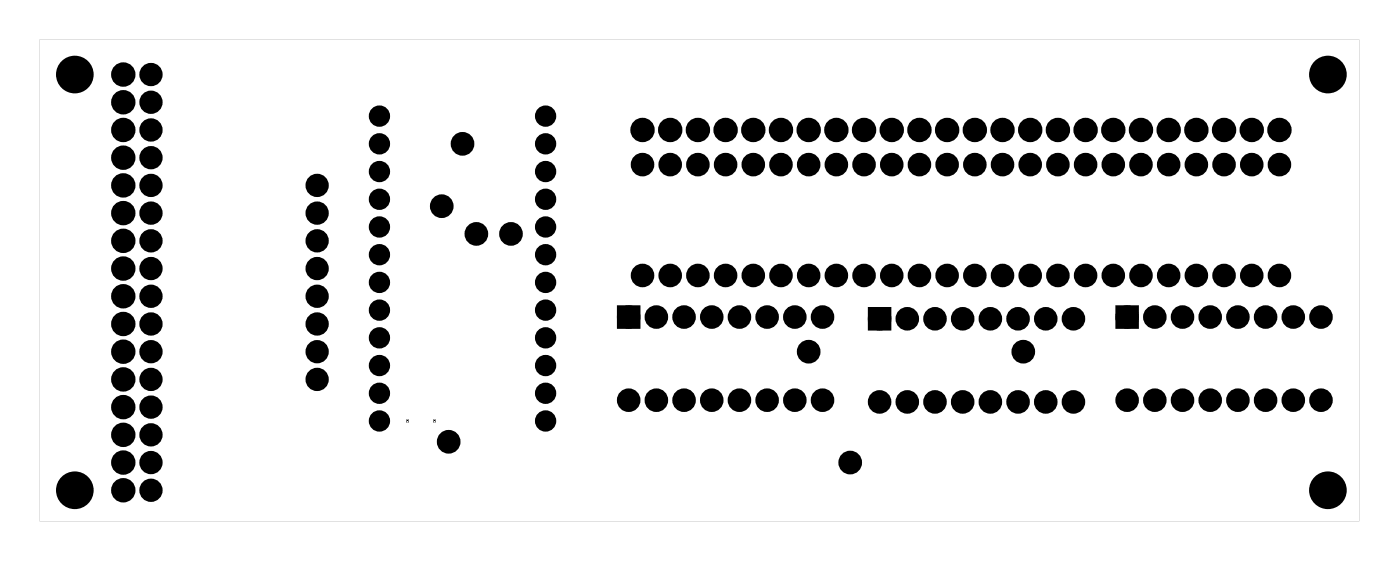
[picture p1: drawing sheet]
<svg xmlns="http://www.w3.org/2000/svg" width="128mm" height="52mm" viewBox="0 0 128 52" stroke-linecap="round" stroke-linejoin="round" font-family="sans-serif">
<g fill="#000">
<path d="M57 28.4h1.4v1.4h-1.4zM80 28.5h1.4v1.4h-1.4zM102.7 28.4h1.4v1.4h-1.4z"/>
<path d="M3.6 3.6v44.2h121.1v-44.2zM3.6 3.6h121.1v44.2h-121.1z"/>
</g>
<g fill="#000">
<circle cx="6.9" cy="6.8" r="1.6"/>
<circle cx="11.3" cy="17" r=".74"/>
<circle cx="11.3" cy="11.9" r=".74"/>
<circle cx="11.3" cy="9.4" r=".74"/>
<circle cx="11.3" cy="14.5" r=".74"/>
<circle cx="11.3" cy="6.8" r=".74"/>
<circle cx="11.3" cy="19.5" r=".74"/>
<circle cx="13.8" cy="19.5" r=".72"/>
<circle cx="13.8" cy="14.5" r=".72"/>
<circle cx="13.8" cy="6.8" r=".72"/>
<circle cx="13.8" cy="9.4" r=".72"/>
<circle cx="13.8" cy="11.9" r=".72"/>
<circle cx="13.8" cy="17" r=".72"/>
<circle cx="29.1" cy="19.5" r=".72"/>
<circle cx="29.1" cy="17" r=".72"/>
<circle cx="34.8" cy="18.3" r=".67"/>
<circle cx="34.8" cy="13.2" r=".67"/>
<circle cx="34.8" cy="10.6" r=".67"/>
<circle cx="34.8" cy="15.7" r=".67"/>
<circle cx="40.5" cy="18.9" r=".7"/>
<circle cx="42.4" cy="13.2" r=".7"/>
<circle cx="50" cy="18.3" r=".67"/>
<circle cx="50" cy="13.2" r=".67"/>
<circle cx="50" cy="10.6" r=".67"/>
<circle cx="50" cy="15.7" r=".67"/>
<circle cx="58.9" cy="15.1" r=".7"/>
<circle cx="58.9" cy="11.9" r=".74"/>
<circle cx="61.5" cy="15.1" r=".7"/>
<circle cx="61.5" cy="11.9" r=".74"/>
<circle cx="64" cy="15.1" r=".7"/>
<circle cx="64" cy="11.9" r=".74"/>
<circle cx="66.6" cy="15.1" r=".7"/>
<circle cx="66.6" cy="11.9" r=".74"/>
<circle cx="69.1" cy="15.1" r=".7"/>
<circle cx="69.1" cy="11.9" r=".74"/>
<circle cx="71.6" cy="15.1" r=".7"/>
<circle cx="71.6" cy="11.9" r=".74"/>
<circle cx="74.2" cy="15.1" r=".7"/>
<circle cx="74.2" cy="11.9" r=".74"/>
<circle cx="76.7" cy="15.1" r=".7"/>
<circle cx="76.7" cy="11.9" r=".74"/>
<circle cx="79.3" cy="15.1" r=".7"/>
<circle cx="79.3" cy="11.9" r=".74"/>
<circle cx="81.8" cy="15.1" r=".7"/>
<circle cx="81.8" cy="11.9" r=".74"/>
<circle cx="84.3" cy="15.1" r=".7"/>
<circle cx="84.3" cy="11.9" r=".74"/>
<circle cx="86.9" cy="15.1" r=".7"/>
<circle cx="86.9" cy="11.9" r=".74"/>
<circle cx="89.4" cy="15.1" r=".7"/>
<circle cx="89.4" cy="11.9" r=".74"/>
<circle cx="92" cy="15.1" r=".7"/>
<circle cx="92" cy="11.9" r=".74"/>
<circle cx="94.5" cy="15.1" r=".7"/>
<circle cx="94.5" cy="11.9" r=".74"/>
<circle cx="97" cy="15.1" r=".7"/>
<circle cx="97" cy="11.9" r=".74"/>
<circle cx="99.6" cy="15.1" r=".7"/>
<circle cx="99.6" cy="11.9" r=".74"/>
<circle cx="102.1" cy="15.1" r=".7"/>
<circle cx="102.1" cy="11.9" r=".74"/>
<circle cx="104.7" cy="15.1" r=".7"/>
<circle cx="104.7" cy="11.9" r=".74"/>
<circle cx="107.2" cy="15.1" r=".7"/>
<circle cx="107.2" cy="11.9" r=".74"/>
<circle cx="109.7" cy="15.1" r=".7"/>
<circle cx="109.7" cy="11.9" r=".74"/>
<circle cx="112.3" cy="15.1" r=".7"/>
<circle cx="112.3" cy="11.9" r=".74"/>
<circle cx="114.8" cy="15.1" r=".7"/>
<circle cx="114.8" cy="11.9" r=".74"/>
<circle cx="117.4" cy="15.1" r=".7"/>
<circle cx="117.4" cy="11.9" r=".74"/>
<circle cx="121.8" cy="6.8" r="1.6"/>
<circle cx="11.3" cy="34.8" r=".74"/>
<circle cx="11.3" cy="22.1" r=".74"/>
<circle cx="11.3" cy="29.7" r=".74"/>
<circle cx="11.3" cy="39.9" r=".74"/>
<circle cx="11.3" cy="27.2" r=".74"/>
<circle cx="11.3" cy="37.3" r=".74"/>
<circle cx="11.3" cy="24.6" r=".74"/>
<circle cx="11.3" cy="32.2" r=".74"/>
<circle cx="13.8" cy="39.9" r=".72"/>
<circle cx="13.8" cy="27.2" r=".72"/>
<circle cx="13.8" cy="24.6" r=".72"/>
<circle cx="13.8" cy="29.7" r=".72"/>
<circle cx="13.8" cy="22.1" r=".72"/>
<circle cx="13.8" cy="37.3" r=".72"/>
<circle cx="13.8" cy="32.2" r=".72"/>
<circle cx="13.8" cy="34.8" r=".72"/>
<circle cx="29.1" cy="27.2" r=".72"/>
<circle cx="29.1" cy="24.6" r=".72"/>
<circle cx="29.1" cy="29.7" r=".72"/>
<circle cx="29.1" cy="22.1" r=".72"/>
<circle cx="29.1" cy="32.2" r=".72"/>
<circle cx="29.1" cy="34.8" r=".72"/>
<circle cx="34.8" cy="25.9" r=".67"/>
<circle cx="34.8" cy="28.4" r=".67"/>
<circle cx="34.8" cy="38.6" r=".67"/>
<circle cx="34.8" cy="23.3" r=".67"/>
<circle cx="34.8" cy="33.5" r=".67"/>
<circle cx="34.8" cy="20.8" r=".67"/>
<circle cx="34.8" cy="31" r=".67"/>
<circle cx="34.8" cy="36" r=".67"/>
<circle cx="43.7" cy="21.4" r=".7"/>
<circle cx="46.9" cy="21.4" r=".7"/>
<circle cx="50" cy="25.9" r=".67"/>
<circle cx="50" cy="28.4" r=".67"/>
<circle cx="50" cy="38.6" r=".67"/>
<circle cx="50" cy="23.3" r=".67"/>
<circle cx="50" cy="33.5" r=".67"/>
<circle cx="50" cy="20.8" r=".67"/>
<circle cx="50" cy="31" r=".67"/>
<circle cx="50" cy="36" r=".67"/>
<circle cx="57.7" cy="29.1" r=".7"/>
<circle cx="57.7" cy="36.7" r=".7"/>
<circle cx="58.9" cy="25.2" r=".7"/>
<circle cx="60.2" cy="29.1" r=".7"/>
<circle cx="60.2" cy="36.7" r=".7"/>
<circle cx="61.5" cy="25.2" r=".7"/>
<circle cx="62.7" cy="29.1" r=".7"/>
<circle cx="62.7" cy="36.7" r=".7"/>
<circle cx="64" cy="25.2" r=".7"/>
<circle cx="65.3" cy="29.1" r=".7"/>
<circle cx="65.3" cy="36.7" r=".7"/>
<circle cx="66.6" cy="25.2" r=".7"/>
<circle cx="67.8" cy="29.1" r=".7"/>
<circle cx="67.8" cy="36.7" r=".7"/>
<circle cx="69.1" cy="25.2" r=".7"/>
<circle cx="70.4" cy="29.1" r=".7"/>
<circle cx="70.4" cy="36.7" r=".7"/>
<circle cx="71.6" cy="25.2" r=".7"/>
<circle cx="72.9" cy="29.1" r=".7"/>
<circle cx="72.9" cy="36.7" r=".7"/>
<circle cx="74.2" cy="25.2" r=".7"/>
<circle cx="74.2" cy="32.2" r=".7"/>
<circle cx="75.4" cy="29.1" r=".7"/>
<circle cx="75.4" cy="36.7" r=".7"/>
<circle cx="76.7" cy="25.2" r=".7"/>
<circle cx="79.3" cy="25.2" r=".7"/>
<circle cx="80.7" cy="29.2" r=".7"/>
<circle cx="80.7" cy="36.8" r=".7"/>
<circle cx="81.8" cy="25.2" r=".7"/>
<circle cx="83.2" cy="29.2" r=".7"/>
<circle cx="83.2" cy="36.8" r=".7"/>
<circle cx="84.3" cy="25.2" r=".7"/>
<circle cx="85.8" cy="29.2" r=".7"/>
<circle cx="85.8" cy="36.8" r=".7"/>
<circle cx="86.9" cy="25.2" r=".7"/>
<circle cx="88.3" cy="29.2" r=".7"/>
<circle cx="88.3" cy="36.8" r=".7"/>
<circle cx="89.4" cy="25.2" r=".7"/>
<circle cx="90.8" cy="29.2" r=".7"/>
<circle cx="90.8" cy="36.8" r=".7"/>
<circle cx="92" cy="25.2" r=".7"/>
<circle cx="93.4" cy="29.2" r=".7"/>
<circle cx="93.4" cy="36.8" r=".7"/>
<circle cx="93.9" cy="32.2" r=".7"/>
<circle cx="94.5" cy="25.2" r=".7"/>
<circle cx="95.9" cy="29.2" r=".7"/>
<circle cx="95.9" cy="36.8" r=".7"/>
<circle cx="97" cy="25.2" r=".7"/>
<circle cx="98.5" cy="29.2" r=".7"/>
<circle cx="98.5" cy="36.8" r=".7"/>
<circle cx="99.6" cy="25.2" r=".7"/>
<circle cx="102.1" cy="25.2" r=".7"/>
<circle cx="103.4" cy="29.1" r=".7"/>
<circle cx="103.4" cy="36.7" r=".7"/>
<circle cx="104.7" cy="25.2" r=".7"/>
<circle cx="105.9" cy="29.1" r=".7"/>
<circle cx="105.9" cy="36.7" r=".7"/>
<circle cx="107.2" cy="25.2" r=".7"/>
<circle cx="108.5" cy="29.1" r=".7"/>
<circle cx="108.5" cy="36.7" r=".7"/>
<circle cx="109.7" cy="25.2" r=".7"/>
<circle cx="111" cy="29.1" r=".7"/>
<circle cx="111" cy="36.7" r=".7"/>
<circle cx="112.3" cy="25.2" r=".7"/>
<circle cx="113.5" cy="29.1" r=".7"/>
<circle cx="113.5" cy="36.7" r=".7"/>
<circle cx="114.8" cy="25.2" r=".7"/>
<circle cx="116.1" cy="29.1" r=".7"/>
<circle cx="116.1" cy="36.7" r=".7"/>
<circle cx="117.4" cy="25.2" r=".7"/>
<circle cx="118.6" cy="29.1" r=".7"/>
<circle cx="118.6" cy="36.7" r=".7"/>
<circle cx="121.2" cy="29.1" r=".7"/>
<circle cx="121.2" cy="36.7" r=".7"/>
<circle cx="6.9" cy="44.9" r="1.6"/>
<circle cx="11.3" cy="42.4" r=".74"/>
<circle cx="11.3" cy="44.9" r=".74"/>
<circle cx="13.8" cy="42.4" r=".72"/>
<circle cx="13.8" cy="44.9" r=".72"/>
<circle cx="41.2" cy="40.5" r=".7"/>
<circle cx="78" cy="42.4" r=".7"/>
<circle cx="121.8" cy="44.9" r="1.6"/>
</g>
<g fill="none" stroke="#000" stroke-width=".25">
<path d="M37.4 38.6h.1M39.8 38.6h.1"/>
<circle cx="6.9" cy="6.8" r="1.6"/>
<circle cx="121.8" cy="6.8" r="1.6"/>
<circle cx="6.9" cy="44.9" r="1.6"/>
<circle cx="121.8" cy="44.9" r="1.6"/>
</g>
<g fill="none" stroke="#000" stroke-width=".76" stroke-linecap="butt">
<path d="M57 28.4h1.4v1.4h-1.4zM80 28.5h1.4v1.4h-1.4zM102.7 28.4h1.4v1.4h-1.4z"/>
<circle cx="11.3" cy="14.5" r=".74"/>
<circle cx="11.3" cy="19.5" r=".74"/>
<circle cx="11.3" cy="17" r=".74"/>
<circle cx="11.3" cy="11.9" r=".74"/>
<circle cx="11.3" cy="6.8" r=".74"/>
<circle cx="11.3" cy="9.4" r=".74"/>
<circle cx="40.5" cy="18.9" r=".7"/>
<circle cx="42.4" cy="13.2" r=".7"/>
<circle cx="58.9" cy="15.1" r=".7"/>
<circle cx="58.9" cy="11.9" r=".74"/>
<circle cx="61.5" cy="15.1" r=".7"/>
<circle cx="61.5" cy="11.9" r=".74"/>
<circle cx="64" cy="15.1" r=".7"/>
<circle cx="64" cy="11.9" r=".74"/>
<circle cx="66.6" cy="15.1" r=".7"/>
<circle cx="66.6" cy="11.9" r=".74"/>
<circle cx="69.1" cy="15.1" r=".7"/>
<circle cx="69.1" cy="11.9" r=".74"/>
<circle cx="71.6" cy="15.1" r=".7"/>
<circle cx="71.6" cy="11.9" r=".74"/>
<circle cx="74.2" cy="15.1" r=".7"/>
<circle cx="74.2" cy="11.9" r=".74"/>
<circle cx="76.7" cy="15.1" r=".7"/>
<circle cx="76.7" cy="11.9" r=".74"/>
<circle cx="79.3" cy="15.1" r=".7"/>
<circle cx="79.3" cy="11.9" r=".74"/>
<circle cx="81.8" cy="15.1" r=".7"/>
<circle cx="81.8" cy="11.9" r=".74"/>
<circle cx="84.3" cy="15.1" r=".7"/>
<circle cx="84.3" cy="11.9" r=".74"/>
<circle cx="86.9" cy="15.1" r=".7"/>
<circle cx="86.9" cy="11.9" r=".74"/>
<circle cx="89.4" cy="15.1" r=".7"/>
<circle cx="89.4" cy="11.9" r=".74"/>
<circle cx="92" cy="15.1" r=".7"/>
<circle cx="92" cy="11.9" r=".74"/>
<circle cx="94.5" cy="15.1" r=".7"/>
<circle cx="94.5" cy="11.9" r=".74"/>
<circle cx="97" cy="15.1" r=".7"/>
<circle cx="97" cy="11.9" r=".74"/>
<circle cx="99.6" cy="15.1" r=".7"/>
<circle cx="99.6" cy="11.9" r=".74"/>
<circle cx="102.1" cy="15.1" r=".7"/>
<circle cx="102.1" cy="11.9" r=".74"/>
<circle cx="104.7" cy="15.1" r=".7"/>
<circle cx="104.7" cy="11.9" r=".74"/>
<circle cx="107.2" cy="15.1" r=".7"/>
<circle cx="107.2" cy="11.9" r=".74"/>
<circle cx="109.7" cy="15.1" r=".7"/>
<circle cx="109.7" cy="11.9" r=".74"/>
<circle cx="112.3" cy="15.1" r=".7"/>
<circle cx="112.3" cy="11.9" r=".74"/>
<circle cx="114.8" cy="15.1" r=".7"/>
<circle cx="114.8" cy="11.9" r=".74"/>
<circle cx="117.4" cy="15.1" r=".7"/>
<circle cx="117.4" cy="11.9" r=".74"/>
<circle cx="11.3" cy="22.1" r=".74"/>
<circle cx="11.3" cy="24.6" r=".74"/>
<circle cx="11.3" cy="37.3" r=".74"/>
<circle cx="11.3" cy="39.9" r=".74"/>
<circle cx="11.3" cy="27.2" r=".74"/>
<circle cx="11.3" cy="32.2" r=".74"/>
<circle cx="11.3" cy="29.7" r=".74"/>
<circle cx="11.3" cy="34.8" r=".74"/>
<circle cx="43.7" cy="21.4" r=".7"/>
<circle cx="46.9" cy="21.4" r=".7"/>
<circle cx="57.7" cy="36.7" r=".7"/>
<circle cx="57.7" cy="29.1" r=".7"/>
<circle cx="58.9" cy="25.2" r=".7"/>
<circle cx="60.2" cy="36.7" r=".7"/>
<circle cx="60.2" cy="29.1" r=".7"/>
<circle cx="61.5" cy="25.2" r=".7"/>
<circle cx="62.7" cy="36.7" r=".7"/>
<circle cx="62.7" cy="29.1" r=".7"/>
<circle cx="64" cy="25.2" r=".7"/>
<circle cx="65.3" cy="36.7" r=".7"/>
<circle cx="65.3" cy="29.1" r=".7"/>
<circle cx="66.6" cy="25.2" r=".7"/>
<circle cx="67.8" cy="36.7" r=".7"/>
<circle cx="67.8" cy="29.1" r=".7"/>
<circle cx="69.1" cy="25.2" r=".7"/>
<circle cx="70.4" cy="36.7" r=".7"/>
<circle cx="70.4" cy="29.1" r=".7"/>
<circle cx="71.6" cy="25.2" r=".7"/>
<circle cx="72.9" cy="36.7" r=".7"/>
<circle cx="72.9" cy="29.1" r=".7"/>
<circle cx="74.2" cy="25.2" r=".7"/>
<circle cx="74.2" cy="32.2" r=".7"/>
<circle cx="75.4" cy="36.7" r=".7"/>
<circle cx="75.4" cy="29.1" r=".7"/>
<circle cx="76.7" cy="25.2" r=".7"/>
<circle cx="79.3" cy="25.2" r=".7"/>
<circle cx="80.7" cy="36.8" r=".7"/>
<circle cx="80.7" cy="29.2" r=".7"/>
<circle cx="81.8" cy="25.2" r=".7"/>
<circle cx="83.2" cy="36.8" r=".7"/>
<circle cx="83.2" cy="29.2" r=".7"/>
<circle cx="84.3" cy="25.2" r=".7"/>
<circle cx="85.8" cy="36.8" r=".7"/>
<circle cx="85.8" cy="29.2" r=".7"/>
<circle cx="86.9" cy="25.2" r=".7"/>
<circle cx="88.3" cy="36.8" r=".7"/>
<circle cx="88.3" cy="29.2" r=".7"/>
<circle cx="89.4" cy="25.2" r=".7"/>
<circle cx="90.8" cy="36.8" r=".7"/>
<circle cx="90.8" cy="29.2" r=".7"/>
<circle cx="92" cy="25.2" r=".7"/>
<circle cx="93.4" cy="36.8" r=".7"/>
<circle cx="93.4" cy="29.2" r=".7"/>
<circle cx="93.9" cy="32.2" r=".7"/>
<circle cx="94.5" cy="25.2" r=".7"/>
<circle cx="95.9" cy="36.8" r=".7"/>
<circle cx="95.9" cy="29.2" r=".7"/>
<circle cx="97" cy="25.2" r=".7"/>
<circle cx="98.5" cy="36.8" r=".7"/>
<circle cx="98.5" cy="29.2" r=".7"/>
<circle cx="99.6" cy="25.2" r=".7"/>
<circle cx="102.1" cy="25.2" r=".7"/>
<circle cx="103.4" cy="36.7" r=".7"/>
<circle cx="103.4" cy="29.1" r=".7"/>
<circle cx="104.7" cy="25.2" r=".7"/>
<circle cx="105.9" cy="36.7" r=".7"/>
<circle cx="105.9" cy="29.1" r=".7"/>
<circle cx="107.2" cy="25.2" r=".7"/>
<circle cx="108.5" cy="36.7" r=".7"/>
<circle cx="108.5" cy="29.1" r=".7"/>
<circle cx="109.7" cy="25.2" r=".7"/>
<circle cx="111" cy="36.7" r=".7"/>
<circle cx="111" cy="29.1" r=".7"/>
<circle cx="112.3" cy="25.2" r=".7"/>
<circle cx="113.5" cy="36.7" r=".7"/>
<circle cx="113.5" cy="29.1" r=".7"/>
<circle cx="114.8" cy="25.2" r=".7"/>
<circle cx="116.1" cy="36.7" r=".7"/>
<circle cx="116.1" cy="29.1" r=".7"/>
<circle cx="117.4" cy="25.2" r=".7"/>
<circle cx="118.6" cy="36.7" r=".7"/>
<circle cx="118.6" cy="29.1" r=".7"/>
<circle cx="121.2" cy="36.7" r=".7"/>
<circle cx="121.2" cy="29.1" r=".7"/>
<circle cx="11.3" cy="42.4" r=".74"/>
<circle cx="11.3" cy="44.9" r=".74"/>
<circle cx="41.2" cy="40.5" r=".7"/>
<circle cx="78" cy="42.4" r=".7"/>
</g>
<g fill="none" stroke="#000" stroke-width=".61" stroke-linecap="butt">
<circle cx="34.8" cy="18.3" r=".67"/>
<circle cx="34.8" cy="15.7" r=".67"/>
<circle cx="34.8" cy="10.6" r=".67"/>
<circle cx="34.8" cy="13.2" r=".67"/>
<circle cx="50" cy="15.7" r=".67"/>
<circle cx="50" cy="18.3" r=".67"/>
<circle cx="50" cy="10.6" r=".67"/>
<circle cx="50" cy="13.2" r=".67"/>
<circle cx="34.8" cy="23.3" r=".67"/>
<circle cx="34.8" cy="20.8" r=".67"/>
<circle cx="34.8" cy="25.9" r=".67"/>
<circle cx="34.8" cy="28.4" r=".67"/>
<circle cx="34.8" cy="31" r=".67"/>
<circle cx="34.8" cy="33.5" r=".67"/>
<circle cx="34.8" cy="36" r=".67"/>
<circle cx="34.8" cy="38.6" r=".67"/>
<circle cx="50" cy="20.8" r=".67"/>
<circle cx="50" cy="23.3" r=".67"/>
<circle cx="50" cy="25.9" r=".67"/>
<circle cx="50" cy="28.4" r=".67"/>
<circle cx="50" cy="31" r=".67"/>
<circle cx="50" cy="38.6" r=".67"/>
<circle cx="50" cy="33.5" r=".67"/>
<circle cx="50" cy="36" r=".67"/>
</g>
<g fill="none" stroke="#000" stroke-width=".69" stroke-linecap="butt">
<circle cx="13.8" cy="14.5" r=".72"/>
<circle cx="13.8" cy="6.8" r=".72"/>
<circle cx="13.8" cy="17" r=".72"/>
<circle cx="13.8" cy="11.9" r=".72"/>
<circle cx="13.8" cy="19.5" r=".72"/>
<circle cx="13.8" cy="9.4" r=".72"/>
<circle cx="29.1" cy="17" r=".72"/>
<circle cx="29.1" cy="19.5" r=".72"/>
<circle cx="13.8" cy="39.9" r=".72"/>
<circle cx="13.8" cy="37.3" r=".72"/>
<circle cx="13.8" cy="32.2" r=".72"/>
<circle cx="13.8" cy="34.8" r=".72"/>
<circle cx="13.8" cy="29.7" r=".72"/>
<circle cx="13.8" cy="27.2" r=".72"/>
<circle cx="13.8" cy="24.6" r=".72"/>
<circle cx="13.8" cy="22.1" r=".72"/>
<circle cx="29.1" cy="32.2" r=".72"/>
<circle cx="29.1" cy="29.7" r=".72"/>
<circle cx="29.1" cy="27.2" r=".72"/>
<circle cx="29.1" cy="34.8" r=".72"/>
<circle cx="29.1" cy="24.6" r=".72"/>
<circle cx="29.1" cy="22.1" r=".72"/>
<circle cx="13.8" cy="44.9" r=".72"/>
<circle cx="13.8" cy="42.4" r=".72"/>
</g>
</svg>
